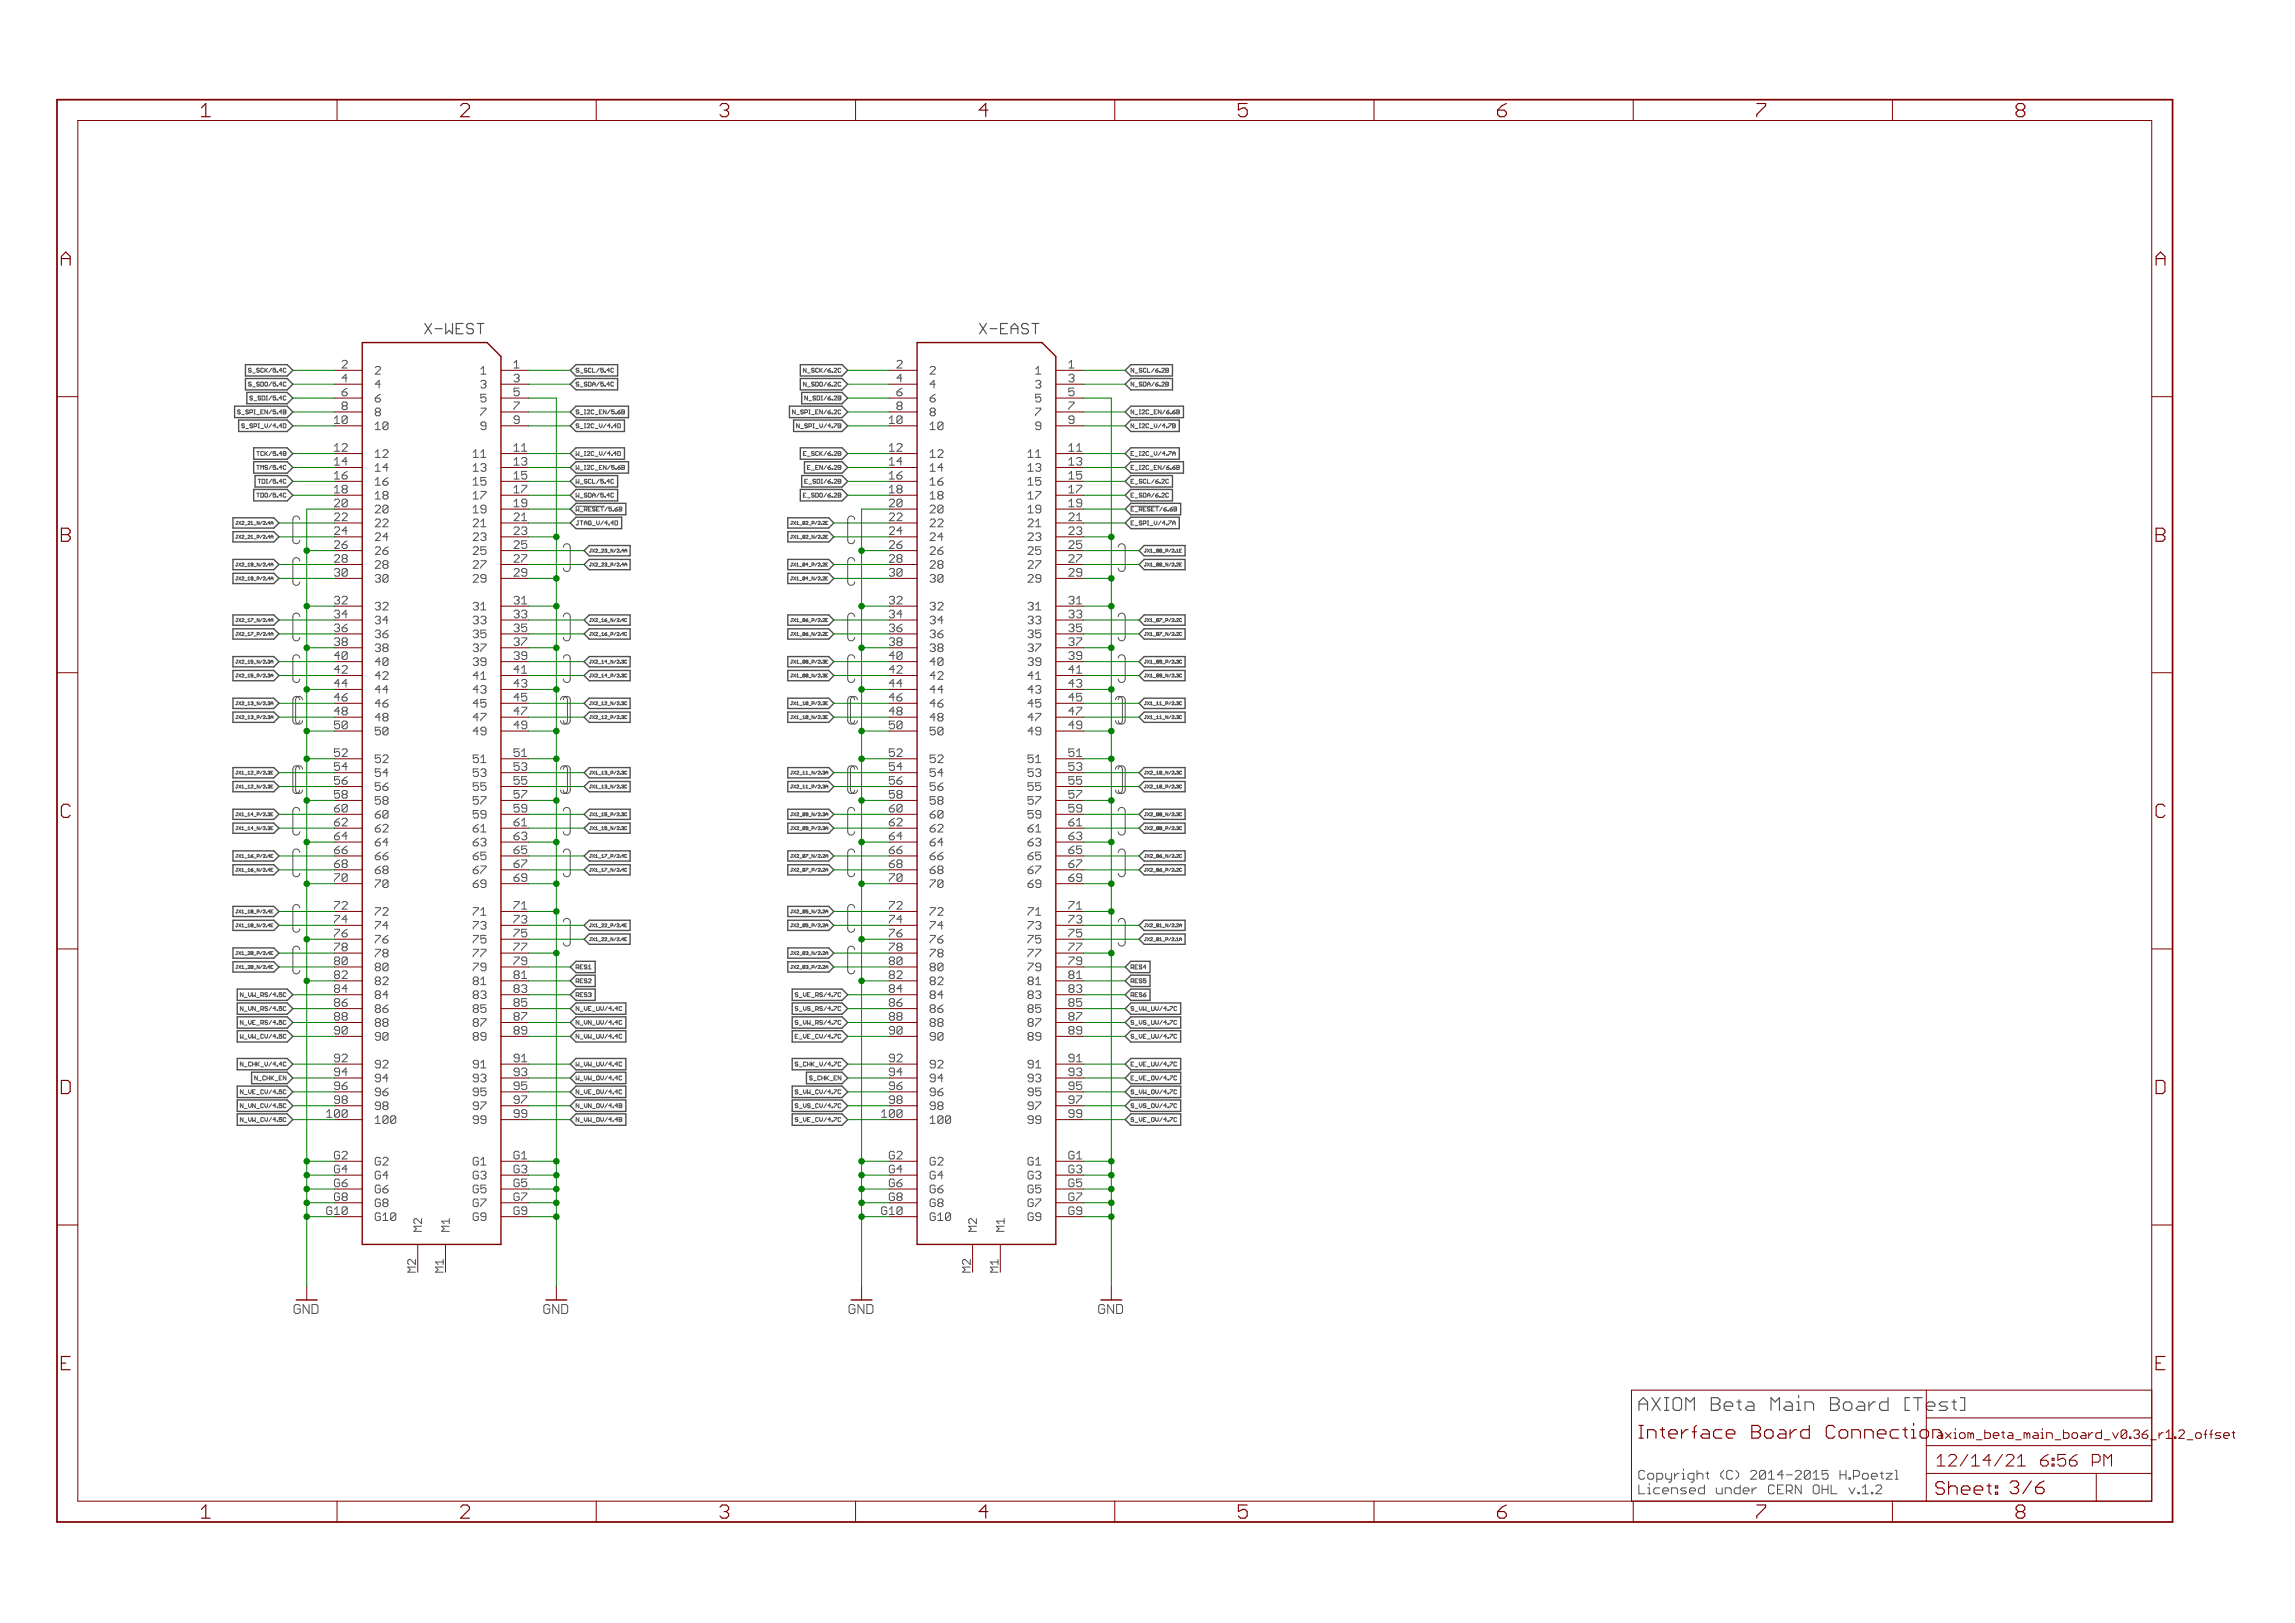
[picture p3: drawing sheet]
<svg xmlns="http://www.w3.org/2000/svg" width="420mm" height="297mm" viewBox="0 0 420 297" stroke-linecap="round" stroke-linejoin="round" font-family="sans-serif">
<defs><g id="words">
<g font-size="3.7" fill="#800000">
<text x="36.2" y="21.4">1</text>
<text x="83.7" y="21.4">2</text>
<text x="131.1" y="21.4">3</text>
<text x="178.6" y="21.4">4</text>
<text x="226" y="21.4">5</text>
<text x="273.5" y="21.4">6</text>
<text x="321" y="21.4">7</text>
<text x="368.4" y="21.4">8</text>
<text x="10.6" y="48.6">A</text>
<text x="394.1" y="48.6">A</text>
<text x="10.6" y="99.2">B</text>
<text x="394.1" y="99.2">B</text>
<text x="10.6" y="149.7">C</text>
<text x="394.1" y="149.7">C</text>
<text x="10.6" y="200.2">D</text>
<text x="394.1" y="200.2">D</text>
<text x="10.6" y="250.8">E</text>
<text x="394.1" y="250.8">E</text>
<text x="36.2" y="277.9">1</text>
<text x="83.7" y="277.9">2</text>
<text x="131.1" y="277.9">3</text>
<text x="178.6" y="277.9">4</text>
<text x="226" y="277.9">5</text>
<text x="273.5" y="277.9">6</text>
<text x="321" y="277.9">7</text>
<text x="368.4" y="277.9">8</text>
</g>
<text font-size="3.6" fill="#505050" x="299.3" y="258.2">AXIOM Beta Main Board [Te</text>
<g font-size="3.6" fill="#800000">
<text x="299.3" y="263.3">Interface Board Connectio</text>
<text x="353.3" y="258.2">st]</text>
<text x="353.3" y="263.3">n</text>
<text x="353.6" y="273.6">Sheet: 3/6</text>
</g>
<g font-size="3.2" fill="#800000">
<text x="353.9" y="268.4">12/14/21</text>
<text x="371.4" y="268.4">6:56 PM</text>
</g>
<g font-size="2.9" fill="#505050">
<text x="77.8" y="61.2">X-WEST</text>
<text x="179.4" y="61.2">X-EAST</text>
</g>
<g font-size="2.5" fill="#800000">
<text x="53.5" y="240.5">GND</text>
<text x="99.2" y="240.5">GND</text>
<text x="155.1" y="240.5">GND</text>
<text x="200.8" y="240.5">GND</text>
</g>
<g font-size="2.5" fill="#505050">
<text x="299.3" y="270.8">Copyright (C) 2014-2015 H.Poetzl</text>
<text x="299.3" y="273.5">Licensed under CERN OHL v.1.2</text>
</g>
<g font-size="2.3" fill="#800000">
<text x="353.9" y="263.3">axiom_beta_main_board_v0.36_r1.</text>
<text x="397.9" y="263.3">2_offset</text>
</g>
<g font-size="2.1" fill="#505050">
<text x="62" y="67.4">2</text>
<text x="62" y="70">4</text>
<text x="68" y="68.5">2</text>
<text x="68" y="71.1">4</text>
<text x="87.4" y="68.5">1</text>
<text x="87.4" y="71.1">3</text>
<text x="93.4" y="67.4">1</text>
<text x="93.4" y="70">3</text>
<text x="163.6" y="67.4">2</text>
<text x="163.6" y="70">4</text>
<text x="169.6" y="68.5">2</text>
<text x="169.6" y="71.1">4</text>
<text x="189" y="68.5">1</text>
<text x="189" y="71.1">3</text>
<text x="195" y="67.4">1</text>
<text x="195" y="70">3</text>
<text x="60.7" y="77.6">10</text>
<text x="62" y="72.5">6</text>
<text x="62" y="75">8</text>
<text x="68" y="73.6">6</text>
<text x="68" y="76.2">8</text>
<text x="87.4" y="73.6">5</text>
<text x="87.4" y="76.2">7</text>
<text x="93.4" y="72.5">5</text>
<text x="93.4" y="75">7</text>
<text x="93.4" y="77.6">9</text>
<text x="162.3" y="77.6">10</text>
<text x="163.6" y="72.5">6</text>
<text x="163.6" y="75">8</text>
<text x="169.6" y="73.6">6</text>
<text x="169.6" y="76.2">8</text>
<text x="189" y="73.6">5</text>
<text x="189" y="76.2">7</text>
<text x="195" y="72.5">5</text>
<text x="195" y="75">7</text>
<text x="195" y="77.6">9</text>
<text x="60.7" y="82.7">12</text>
<text x="68" y="78.7">10</text>
<text x="68" y="83.8">12</text>
<text x="86.1" y="83.8">11</text>
<text x="87.4" y="78.7">9</text>
<text x="93.4" y="82.7">11</text>
<text x="162.3" y="82.7">12</text>
<text x="169.6" y="78.7">10</text>
<text x="169.6" y="83.8">12</text>
<text x="187.7" y="83.8">11</text>
<text x="189" y="78.7">9</text>
<text x="195" y="82.7">11</text>
<text x="60.7" y="85.2">14</text>
<text x="60.7" y="87.7">16</text>
<text x="68" y="86.3">14</text>
<text x="68" y="88.8">16</text>
<text x="86.1" y="86.3">13</text>
<text x="86.1" y="88.8">15</text>
<text x="93.4" y="85.2">13</text>
<text x="93.4" y="87.7">15</text>
<text x="162.3" y="85.2">14</text>
<text x="162.3" y="87.7">16</text>
<text x="169.6" y="86.3">14</text>
<text x="169.6" y="88.8">16</text>
<text x="187.7" y="86.3">13</text>
<text x="187.7" y="88.8">15</text>
<text x="195" y="85.2">13</text>
<text x="195" y="87.7">15</text>
<text x="60.7" y="90.3">18</text>
<text x="60.7" y="92.8">20</text>
<text x="60.7" y="95.4">22</text>
<text x="68" y="91.4">18</text>
<text x="68" y="93.9">20</text>
<text x="86.1" y="91.4">17</text>
<text x="86.1" y="93.9">19</text>
<text x="93.4" y="90.3">17</text>
<text x="93.4" y="92.8">19</text>
<text x="93.4" y="95.4">21</text>
<text x="162.3" y="90.3">18</text>
<text x="162.3" y="92.8">20</text>
<text x="162.3" y="95.4">22</text>
<text x="169.6" y="91.4">18</text>
<text x="169.6" y="93.9">20</text>
<text x="187.7" y="91.4">17</text>
<text x="187.7" y="93.9">19</text>
<text x="195" y="90.3">17</text>
<text x="195" y="92.8">19</text>
<text x="195" y="95.4">21</text>
<text x="60.7" y="97.9">24</text>
<text x="60.7" y="100.4">26</text>
<text x="68" y="96.5">22</text>
<text x="68" y="99">24</text>
<text x="68" y="101.5">26</text>
<text x="86.1" y="96.5">21</text>
<text x="86.1" y="99">23</text>
<text x="86.1" y="101.5">25</text>
<text x="93.4" y="97.9">23</text>
<text x="93.4" y="100.4">25</text>
<text x="162.3" y="97.9">24</text>
<text x="162.3" y="100.4">26</text>
<text x="169.6" y="96.5">22</text>
<text x="169.6" y="99">24</text>
<text x="169.6" y="101.5">26</text>
<text x="187.7" y="96.5">21</text>
<text x="187.7" y="99">23</text>
<text x="187.7" y="101.5">25</text>
<text x="195" y="97.9">23</text>
<text x="195" y="100.4">25</text>
<text x="60.7" y="103">28</text>
<text x="60.7" y="105.5">30</text>
<text x="68" y="104.1">28</text>
<text x="68" y="106.6">30</text>
<text x="86.1" y="104.1">27</text>
<text x="86.1" y="106.6">29</text>
<text x="93.4" y="103">27</text>
<text x="93.4" y="105.5">29</text>
<text x="162.3" y="103">28</text>
<text x="162.3" y="105.5">30</text>
<text x="169.6" y="104.1">28</text>
<text x="169.6" y="106.6">30</text>
<text x="187.7" y="104.1">27</text>
<text x="187.7" y="106.6">29</text>
<text x="195" y="103">27</text>
<text x="195" y="105.5">29</text>
<text x="60.7" y="110.6">32</text>
<text x="60.7" y="113.1">34</text>
<text x="68" y="111.7">32</text>
<text x="86.1" y="111.7">31</text>
<text x="93.4" y="110.6">31</text>
<text x="93.4" y="113.1">33</text>
<text x="162.3" y="110.6">32</text>
<text x="162.3" y="113.1">34</text>
<text x="169.6" y="111.7">32</text>
<text x="187.7" y="111.7">31</text>
<text x="195" y="110.6">31</text>
<text x="195" y="113.1">33</text>
<text x="60.7" y="115.7">36</text>
<text x="60.7" y="118.2">38</text>
<text x="68" y="114.2">34</text>
<text x="68" y="116.8">36</text>
<text x="68" y="119.3">38</text>
<text x="86.1" y="114.2">33</text>
<text x="86.1" y="116.8">35</text>
<text x="86.1" y="119.3">37</text>
<text x="93.4" y="115.7">35</text>
<text x="93.4" y="118.2">37</text>
<text x="162.3" y="115.7">36</text>
<text x="162.3" y="118.2">38</text>
<text x="169.6" y="114.2">34</text>
<text x="169.6" y="116.8">36</text>
<text x="169.6" y="119.3">38</text>
<text x="187.7" y="114.2">33</text>
<text x="187.7" y="116.8">35</text>
<text x="187.7" y="119.3">37</text>
<text x="195" y="115.7">35</text>
<text x="195" y="118.2">37</text>
<text x="60.7" y="120.7">40</text>
<text x="60.7" y="123.3">42</text>
<text x="60.7" y="125.8">44</text>
<text x="68" y="121.9">40</text>
<text x="68" y="124.4">42</text>
<text x="86.1" y="121.9">39</text>
<text x="86.1" y="124.4">41</text>
<text x="93.4" y="120.7">39</text>
<text x="93.4" y="123.3">41</text>
<text x="93.4" y="125.8">43</text>
<text x="162.3" y="120.7">40</text>
<text x="162.3" y="123.3">42</text>
<text x="162.3" y="125.8">44</text>
<text x="169.6" y="121.9">40</text>
<text x="169.6" y="124.4">42</text>
<text x="187.7" y="121.9">39</text>
<text x="187.7" y="124.4">41</text>
<text x="195" y="120.7">39</text>
<text x="195" y="123.3">41</text>
<text x="195" y="125.8">43</text>
<text x="60.7" y="128.4">46</text>
<text x="60.7" y="130.9">48</text>
<text x="68" y="126.9">44</text>
<text x="68" y="129.5">46</text>
<text x="86.1" y="126.9">43</text>
<text x="86.1" y="129.5">45</text>
<text x="93.4" y="128.4">45</text>
<text x="93.4" y="130.9">47</text>
<text x="162.3" y="128.4">46</text>
<text x="162.3" y="130.9">48</text>
<text x="169.6" y="126.9">44</text>
<text x="169.6" y="129.5">46</text>
<text x="187.7" y="126.9">43</text>
<text x="187.7" y="129.5">45</text>
<text x="195" y="128.4">45</text>
<text x="195" y="130.9">47</text>
<text x="60.7" y="133.4">50</text>
<text x="68" y="132">48</text>
<text x="68" y="134.6">50</text>
<text x="86.1" y="132">47</text>
<text x="86.1" y="134.6">49</text>
<text x="93.4" y="133.4">49</text>
<text x="162.3" y="133.4">50</text>
<text x="169.6" y="132">48</text>
<text x="169.6" y="134.6">50</text>
<text x="187.7" y="132">47</text>
<text x="187.7" y="134.6">49</text>
<text x="195" y="133.4">49</text>
<text x="60.7" y="138.5">52</text>
<text x="60.7" y="141.1">54</text>
<text x="60.7" y="143.6">56</text>
<text x="68" y="139.6">52</text>
<text x="68" y="142.2">54</text>
<text x="86.1" y="139.6">51</text>
<text x="86.1" y="142.2">53</text>
<text x="93.4" y="138.5">51</text>
<text x="93.4" y="141.1">53</text>
<text x="93.4" y="143.6">55</text>
<text x="162.3" y="138.5">52</text>
<text x="162.3" y="141.1">54</text>
<text x="162.3" y="143.6">56</text>
<text x="169.6" y="139.6">52</text>
<text x="169.6" y="142.2">54</text>
<text x="187.7" y="139.6">51</text>
<text x="187.7" y="142.2">53</text>
<text x="195" y="138.5">51</text>
<text x="195" y="141.1">53</text>
<text x="195" y="143.6">55</text>
<text x="60.7" y="146.1">58</text>
<text x="60.7" y="148.7">60</text>
<text x="68" y="144.7">56</text>
<text x="68" y="147.3">58</text>
<text x="68" y="149.8">60</text>
<text x="86.1" y="144.7">55</text>
<text x="86.1" y="147.3">57</text>
<text x="86.1" y="149.8">59</text>
<text x="93.4" y="146.1">57</text>
<text x="93.4" y="148.7">59</text>
<text x="162.3" y="146.1">58</text>
<text x="162.3" y="148.7">60</text>
<text x="169.6" y="144.7">56</text>
<text x="169.6" y="147.3">58</text>
<text x="169.6" y="149.8">60</text>
<text x="187.7" y="144.7">55</text>
<text x="187.7" y="147.3">57</text>
<text x="187.7" y="149.8">59</text>
<text x="195" y="146.1">57</text>
<text x="195" y="148.7">59</text>
<text x="60.7" y="151.2">62</text>
<text x="60.7" y="153.8">64</text>
<text x="68" y="152.3">62</text>
<text x="68" y="154.9">64</text>
<text x="86.1" y="152.3">61</text>
<text x="86.1" y="154.9">63</text>
<text x="93.4" y="151.2">61</text>
<text x="93.4" y="153.8">63</text>
<text x="162.3" y="151.2">62</text>
<text x="162.3" y="153.8">64</text>
<text x="169.6" y="152.3">62</text>
<text x="169.6" y="154.9">64</text>
<text x="187.7" y="152.3">61</text>
<text x="187.7" y="154.9">63</text>
<text x="195" y="151.2">61</text>
<text x="195" y="153.8">63</text>
<text x="60.7" y="156.3">66</text>
<text x="60.7" y="158.8">68</text>
<text x="60.7" y="161.4">70</text>
<text x="68" y="157.4">66</text>
<text x="68" y="160">68</text>
<text x="86.1" y="157.4">65</text>
<text x="86.1" y="160">67</text>
<text x="93.4" y="156.3">65</text>
<text x="93.4" y="158.8">67</text>
<text x="93.4" y="161.4">69</text>
<text x="162.3" y="156.3">66</text>
<text x="162.3" y="158.8">68</text>
<text x="162.3" y="161.4">70</text>
<text x="169.6" y="157.4">66</text>
<text x="169.6" y="160">68</text>
<text x="187.7" y="157.4">65</text>
<text x="187.7" y="160">67</text>
<text x="195" y="156.3">65</text>
<text x="195" y="158.8">67</text>
<text x="195" y="161.4">69</text>
<text x="60.7" y="166.5">72</text>
<text x="68" y="162.5">70</text>
<text x="68" y="167.6">72</text>
<text x="86.1" y="162.5">69</text>
<text x="86.1" y="167.6">71</text>
<text x="93.4" y="166.5">71</text>
<text x="162.3" y="166.5">72</text>
<text x="169.6" y="162.5">70</text>
<text x="169.6" y="167.6">72</text>
<text x="187.7" y="162.5">69</text>
<text x="187.7" y="167.6">71</text>
<text x="195" y="166.5">71</text>
<text x="60.7" y="169">74</text>
<text x="60.7" y="171.5">76</text>
<text x="68" y="170.1">74</text>
<text x="68" y="172.7">76</text>
<text x="86.1" y="170.1">73</text>
<text x="86.1" y="172.7">75</text>
<text x="93.4" y="169">73</text>
<text x="93.4" y="171.5">75</text>
<text x="162.3" y="169">74</text>
<text x="162.3" y="171.5">76</text>
<text x="169.6" y="170.1">74</text>
<text x="169.6" y="172.7">76</text>
<text x="187.7" y="170.1">73</text>
<text x="187.7" y="172.7">75</text>
<text x="195" y="169">73</text>
<text x="195" y="171.5">75</text>
<text x="60.7" y="174.1">78</text>
<text x="60.7" y="176.6">80</text>
<text x="60.7" y="179.2">82</text>
<text x="68" y="175.2">78</text>
<text x="68" y="177.7">80</text>
<text x="86.1" y="175.2">77</text>
<text x="86.1" y="177.7">79</text>
<text x="93.4" y="174.1">77</text>
<text x="93.4" y="176.6">79</text>
<text x="93.4" y="179.2">81</text>
<text x="162.3" y="174.1">78</text>
<text x="162.3" y="176.6">80</text>
<text x="162.3" y="179.2">82</text>
<text x="169.6" y="175.2">78</text>
<text x="169.6" y="177.7">80</text>
<text x="187.7" y="175.2">77</text>
<text x="187.7" y="177.7">79</text>
<text x="195" y="174.1">77</text>
<text x="195" y="176.6">79</text>
<text x="195" y="179.2">81</text>
<text x="60.7" y="181.7">84</text>
<text x="60.7" y="184.2">86</text>
<text x="68" y="180.3">82</text>
<text x="68" y="182.8">84</text>
<text x="68" y="185.4">86</text>
<text x="86.1" y="180.3">81</text>
<text x="86.1" y="182.8">83</text>
<text x="86.1" y="185.4">85</text>
<text x="93.4" y="181.7">83</text>
<text x="93.4" y="184.2">85</text>
<text x="162.3" y="181.7">84</text>
<text x="162.3" y="184.2">86</text>
<text x="169.6" y="180.3">82</text>
<text x="169.6" y="182.8">84</text>
<text x="169.6" y="185.4">86</text>
<text x="187.7" y="180.3">81</text>
<text x="187.7" y="182.8">83</text>
<text x="187.7" y="185.4">85</text>
<text x="195" y="181.7">83</text>
<text x="195" y="184.2">85</text>
<text x="60.7" y="186.8">88</text>
<text x="60.7" y="189.3">90</text>
<text x="68" y="187.9">88</text>
<text x="68" y="190.4">90</text>
<text x="86.1" y="187.9">87</text>
<text x="86.1" y="190.4">89</text>
<text x="93.4" y="186.8">87</text>
<text x="93.4" y="189.3">89</text>
<text x="162.3" y="186.8">88</text>
<text x="162.3" y="189.3">90</text>
<text x="169.6" y="187.9">88</text>
<text x="169.6" y="190.4">90</text>
<text x="187.7" y="187.9">87</text>
<text x="187.7" y="190.4">89</text>
<text x="195" y="186.8">87</text>
<text x="195" y="189.3">89</text>
<text x="60.7" y="194.4">92</text>
<text x="60.7" y="196.9">94</text>
<text x="68" y="195.5">92</text>
<text x="86.1" y="195.5">91</text>
<text x="93.4" y="194.4">91</text>
<text x="93.4" y="196.9">93</text>
<text x="162.3" y="194.4">92</text>
<text x="162.3" y="196.9">94</text>
<text x="169.6" y="195.5">92</text>
<text x="187.7" y="195.5">91</text>
<text x="195" y="194.4">91</text>
<text x="195" y="196.9">93</text>
<text x="60.7" y="199.5">96</text>
<text x="60.7" y="202">98</text>
<text x="68" y="198">94</text>
<text x="68" y="200.6">96</text>
<text x="68" y="203.1">98</text>
<text x="86.1" y="198">93</text>
<text x="86.1" y="200.6">95</text>
<text x="86.1" y="203.1">97</text>
<text x="93.4" y="199.5">95</text>
<text x="93.4" y="202">97</text>
<text x="162.3" y="199.5">96</text>
<text x="162.3" y="202">98</text>
<text x="169.6" y="198">94</text>
<text x="169.6" y="200.6">96</text>
<text x="169.6" y="203.1">98</text>
<text x="187.7" y="198">93</text>
<text x="187.7" y="200.6">95</text>
<text x="187.7" y="203.1">97</text>
<text x="195" y="199.5">95</text>
<text x="195" y="202">97</text>
<text x="59.4" y="204.6">100</text>
<text x="68" y="205.7">100</text>
<text x="86.1" y="205.7">99</text>
<text x="93.4" y="204.6">99</text>
<text x="161" y="204.6">100</text>
<text x="169.6" y="205.7">100</text>
<text x="187.7" y="205.7">99</text>
<text x="195" y="204.6">99</text>
<text x="60.7" y="212.2">G2</text>
<text x="60.7" y="214.7">G4</text>
<text x="68" y="213.3">G2</text>
<text x="68" y="215.8">G4</text>
<text x="86.1" y="213.3">G1</text>
<text x="86.1" y="215.8">G3</text>
<text x="93.4" y="212.2">G1</text>
<text x="93.4" y="214.7">G3</text>
<text x="162.3" y="212.2">G2</text>
<text x="162.3" y="214.7">G4</text>
<text x="169.6" y="213.3">G2</text>
<text x="169.6" y="215.8">G4</text>
<text x="187.7" y="213.3">G1</text>
<text x="187.7" y="215.8">G3</text>
<text x="195" y="212.2">G1</text>
<text x="195" y="214.7">G3</text>
<text x="60.7" y="217.2">G6</text>
<text x="60.7" y="219.8">G8</text>
<text x="68" y="218.4">G6</text>
<text x="68" y="220.9">G8</text>
<text x="86.1" y="218.4">G5</text>
<text x="86.1" y="220.9">G7</text>
<text x="93.4" y="217.2">G5</text>
<text x="93.4" y="219.8">G7</text>
<text x="162.3" y="217.2">G6</text>
<text x="162.3" y="219.8">G8</text>
<text x="169.6" y="218.4">G6</text>
<text x="169.6" y="220.9">G8</text>
<text x="187.7" y="218.4">G5</text>
<text x="187.7" y="220.9">G7</text>
<text x="195" y="217.2">G5</text>
<text x="195" y="219.8">G7</text>
<text x="59.4" y="222.3">G10</text>
<text x="68" y="223.4">G10</text>
<text x="76.6" y="225.4" transform="rotate(-90 76.6 225.4)">M2</text>
<text x="81.6" y="225.4" transform="rotate(-90 81.6 225.4)">M1</text>
<text x="86.1" y="223.4">G9</text>
<text x="93.4" y="222.3">G9</text>
<text x="161" y="222.3">G10</text>
<text x="169.6" y="223.4">G10</text>
<text x="178.1" y="225.4" transform="rotate(-90 178.1 225.4)">M2</text>
<text x="183.2" y="225.4" transform="rotate(-90 183.2 225.4)">M1</text>
<text x="187.7" y="223.4">G9</text>
<text x="195" y="222.3">G9</text>
<text x="75.4" y="232.7" transform="rotate(-90 75.4 232.7)">M2</text>
<text x="80.5" y="232.7" transform="rotate(-90 80.5 232.7)">M1</text>
<text x="177" y="232.7" transform="rotate(-90 177 232.7)">M2</text>
<text x="182.1" y="232.7" transform="rotate(-90 182.1 232.7)">M1</text>
</g>
<g font-size="1.1" fill="#505050">
<text x="44.9" y="70.7">S_SDO/5.4C</text>
<text x="44.9" y="68.2">S_SCK/5.4C</text>
<text x="104.8" y="68.2">S_SCL/5.4C</text>
<text x="104.8" y="70.7">S_SDA/5.4C</text>
<text x="146.5" y="70.7">N_SDO/6.2C</text>
<text x="146.5" y="68.2">N_SCK/6.2C</text>
<text x="206.4" y="68.2">N_SCL/6.2B</text>
<text x="206.4" y="70.7">N_SDA/6.2B</text>
<text x="42.8" y="75.8">S_SPI_EN/5.4B</text>
<text x="44.9" y="73.3">S_SDI/5.4C</text>
<text x="104.8" y="75.8">S_I2C_EN/5.6B</text>
<text x="144.4" y="75.8">N_SPI_EN/6.2C</text>
<text x="146.5" y="73.3">N_SDI/6.2B</text>
<text x="206.4" y="75.8">N_I2C_EN/6.6B</text>
<text x="43.5" y="78.3">S_SPI_V/4.4D</text>
<text x="46.3" y="83.4">TCK/5.4B</text>
<text x="104.8" y="78.3">S_I2C_V/4.4D</text>
<text x="104.8" y="83.4">W_I2C_V/4.4D</text>
<text x="145.1" y="78.3">N_SPI_V/4.7B</text>
<text x="146.5" y="83.4">E_SCK/6.2B</text>
<text x="206.4" y="78.3">N_I2C_V/4.7B</text>
<text x="206.4" y="83.4">E_I2C_V/4.7A</text>
<text x="46.3" y="86">TMS/5.4C</text>
<text x="47" y="88.5">DI/5.4C</text>
<text x="104.8" y="88.5">W_SCL/5.4C</text>
<text x="104.8" y="86">W_I2C_EN/5.6B</text>
<text x="146.5" y="88.5">E_SDI/6.2B</text>
<text x="147.2" y="86">E_EN/6.2B</text>
<text x="206.4" y="88.5">E_SCL/6.2C</text>
<text x="206.4" y="86">E_I2C_EN/6.6B</text>
<text x="46.3" y="91">TDO/5.4C</text>
<text x="104.8" y="91">W_SDA/5.4C</text>
<text x="104.8" y="93.6">W_RESET/5.6B</text>
<text x="146.5" y="91">E_SDO/6.2B</text>
<text x="206.4" y="91">E_SDA/6.2C</text>
<text x="206.4" y="93.6">E_RESET/6.6B</text>
<text x="104.8" y="96.1">JTAG_V/4.4D</text>
<text x="206.4" y="96.1">E_SPI_V/4.7A</text>
<text x="104.8" y="177.4">RES1</text>
<text x="104.8" y="179.9">RES2</text>
<text x="206.4" y="177.4">RES4</text>
<text x="206.4" y="179.9">RES5</text>
<text x="43.5" y="182.4">N_VW_RS/4.5C</text>
<text x="43.5" y="185">N_VN_RS/4.5C</text>
<text x="104.8" y="185">N_VE_UV/4.4C</text>
<text x="104.8" y="182.5">RES3</text>
<text x="145.1" y="182.4">S_VE_RS/4.7C</text>
<text x="145.1" y="185">S_VS_RS/4.7C</text>
<text x="206.4" y="185">S_VW_UV/4.7C</text>
<text x="206.4" y="182.5">RES6</text>
<text x="43.5" y="190.1">W_VW_CV/4.5C</text>
<text x="43.5" y="187.5">N_VE_RS/4.5C</text>
<text x="104.8" y="190.1">N_VW_UV/4.4C</text>
<text x="104.8" y="187.5">N_VN_UV/4.4C</text>
<text x="145.1" y="190.1">E_VE_CV/4.7C</text>
<text x="145.1" y="187.5">S_VW_RS/4.7C</text>
<text x="206.4" y="190.1">S_VE_UV/4.7C</text>
<text x="206.4" y="187.5">S_VS_UV/4.7C</text>
<text x="43.5" y="195.2">N_CHK_V/4.4C</text>
<text x="46.3" y="197.7">N_CHK_EN</text>
<text x="104.8" y="195.1">W_VW_UV/4.4C</text>
<text x="104.8" y="197.7">W_VW_OV/4.4C</text>
<text x="145.1" y="195.2">S_CHK_V/4.7C</text>
<text x="147.9" y="197.7">S_CHK_EN</text>
<text x="206.4" y="195.1">E_VE_UV/4.7C</text>
<text x="206.4" y="197.7">E_VE_OV/4.7C</text>
<text x="43.5" y="202.8">N_VN_CV/4.5C</text>
<text x="43.5" y="200.2">N_VE_CV/4.5C</text>
<text x="104.8" y="202.8">N_VN_OV/4.4B</text>
<text x="104.8" y="200.2">N_VE_OV/4.4C</text>
<text x="145.1" y="202.8">S_VS_CV/4.7C</text>
<text x="145.1" y="200.2">S_VW_CV/4.7C</text>
<text x="206.4" y="202.8">S_VS_OV/4.7C</text>
<text x="206.4" y="200.2">S_VW_OV/4.7C</text>
<text x="43.5" y="205.3">N_VW_CV/4.5C</text>
<text x="104.8" y="205.3">N_VW_OV/4.4B</text>
<text x="145.1" y="205.3">S_VE_CV/4.7C</text>
<text x="206.4" y="205.3">S_VE_OV/4.7C</text>
</g>
<g font-size=".8" fill="#505050">
<text x="42.9" y="96">JX2_21_N/2.4A</text>
<text x="42.9" y="98.5">JX2_21_P/2.4A</text>
<text x="107.2" y="101.1">JX2_23_N/2.4A</text>
<text x="144.4" y="96">JX1_02_P/2.2E</text>
<text x="144.4" y="98.5">JX1_02_N/2.2E</text>
<text x="208.8" y="101.1">JX1_00_P/2.1E</text>
<text x="42.9" y="106.2">JX2_19_P/2.4A</text>
<text x="42.9" y="103.6">JX2_19_N/2.4A</text>
<text x="107.2" y="103.6">JX2_23_P/2.4A</text>
<text x="144.4" y="106.2">JX1_04_N/2.2E</text>
<text x="144.4" y="103.6">JX1_04_P/2.2E</text>
<text x="208.8" y="103.6">JX1_00_N/2.2E</text>
<text x="42.9" y="113.8">JX2_17_N/2.4A</text>
<text x="107.2" y="113.8">JX2_16_N/2.4C</text>
<text x="144.4" y="113.8">JX1_06_P/2.2E</text>
<text x="208.8" y="113.8">JX1_07_P/2.2C</text>
<text x="42.9" y="116.3">JX2_17_P/2.4A</text>
<text x="107.2" y="116.3">JX2_16_P/2.4C</text>
<text x="144.4" y="116.3">JX1_06_N/2.2E</text>
<text x="208.8" y="116.3">JX1_07_N/2.2C</text>
<text x="42.9" y="123.9">JX2_15_P/2.3A</text>
<text x="42.9" y="121.4">JX2_15_N/2.3A</text>
<text x="107.2" y="121.4">JX2_14_N/2.3C</text>
<text x="107.2" y="123.9">JX2_14_P/2.3C</text>
<text x="144.4" y="123.9">JX1_08_N/2.3E</text>
<text x="144.4" y="121.4">JX1_08_P/2.3E</text>
<text x="208.8" y="121.4">JX1_09_P/2.3C</text>
<text x="208.8" y="123.9">JX1_09_N/2.3C</text>
<text x="42.9" y="131.6">JX2_13_P/2.3A</text>
<text x="42.9" y="129">JX2_13_N/2.3A</text>
<text x="107.2" y="129">JX2_12_N/2.3C</text>
<text x="107.2" y="131.6">JX2_12_P/2.3C</text>
<text x="144.4" y="129">JX1_10_P/2.3E</text>
<text x="144.4" y="131.6">JX1_10_N/2.3E</text>
<text x="208.8" y="129">JX1_11_P/2.3C</text>
<text x="208.8" y="131.6">JX1_11_N/2.3C</text>
<text x="42.9" y="141.7">JX1_12_P/2.3E</text>
<text x="107.2" y="141.7">JX1_13_P/2.3C</text>
<text x="144.4" y="141.7">JX2_11_N/2.3A</text>
<text x="208.8" y="141.7">JX2_10_N/2.3C</text>
<text x="42.9" y="149.3">JX1_14_P/2.3E</text>
<text x="42.9" y="144.3">JX1_12_N/2.3E</text>
<text x="107.2" y="149.3">JX1_15_P/2.3C</text>
<text x="107.2" y="144.3">JX1_13_N/2.3C</text>
<text x="144.4" y="149.3">JX2_09_N/2.3A</text>
<text x="144.4" y="144.3">JX2_11_P/2.3A</text>
<text x="208.8" y="144.3">JX2_10_P/2.3C</text>
<text x="208.8" y="149.3">JX2_08_N/2.3C</text>
<text x="42.9" y="151.9">JX1_14_N/2.3E</text>
<text x="107.2" y="151.9">JX1_15_N/2.3C</text>
<text x="144.4" y="151.9">JX2_09_P/2.3A</text>
<text x="208.8" y="151.9">JX2_08_P/2.3C</text>
<text x="42.9" y="159.5">JX1_16_N/2.4E</text>
<text x="42.9" y="157">JX1_16_P/2.4E</text>
<text x="107.2" y="157">JX1_17_P/2.4C</text>
<text x="107.2" y="159.5">JX1_17_N/2.4C</text>
<text x="144.4" y="159.5">JX2_07_P/2.2A</text>
<text x="144.4" y="157">JX2_07_N/2.2A</text>
<text x="208.8" y="157">JX2_06_N/2.2C</text>
<text x="208.8" y="159.5">JX2_06_P/2.2C</text>
<text x="42.9" y="167.1">JX1_18_P/2.4E</text>
<text x="144.4" y="167.1">JX2_05_N/2.2A</text>
<text x="42.9" y="169.7">JX1_18_N/2.4E</text>
<text x="107.2" y="172.2">JX1_22_N/2.4E</text>
<text x="107.2" y="169.7">JX1_22_P/2.4E</text>
<text x="144.4" y="169.7">JX2_05_P/2.2A</text>
<text x="208.8" y="172.2">JX2_01_P/2.1A</text>
<text x="208.8" y="169.7">JX2_01_N/2.2A</text>
<text x="42.9" y="177.3">JX1_20_N/2.4E</text>
<text x="42.9" y="174.7">JX1_20_P/2.4E</text>
<text x="144.4" y="177.3">JX2_03_P/2.2A</text>
<text x="144.4" y="174.7">JX2_03_N/2.2A</text>
</g>
</g></defs>
<g fill="none" stroke="#505050" stroke-width=".18">
<path d="M51.9 77.6l.4 .1v.5l-.4 .1M52 67.4l.3 .1M52 69.9l.3 .2M52 72.5l.3 .1M52.2 75l.1 .1-.1 .3 .1 .2-.1 .2M52.3 68l-.3 .1M52.3 70.5l-.3 .2M52.3 73.1l-.3 .1M112 67.4l.3 .1M112 69.9l.3 .2M112.3 68l-.3 .1M112.3 70.5l-.3 .2"/>
<path d="M113.5 77.6l.1 .1v.5l-.1 .1M113.8 75h.4l.1 .1-.1 .3M113.8 75.4h.4M114.2 75.4l.1 .1-.1 .3h-.4M153.6 67.4l.3 .1M153.6 69.9l.3 .2M153.6 75l.3 .1M153.8 72.5l.1 .1-.1 .3 .1 .2-.1 .1M153.8 77.6l.1 .1-.1 .2 .1 .3-.1 .1M153.9 68l-.3 .1M153.9 70.5l-.3 .2M153.9 75.6l-.3 .2"/>
<path d="M213.4 67.4h.4l.1 .1-.1 .3M213.4 69.9h.4l.1 .2-.1 .2M213.4 67.8h.4M213.4 70.3h.4M213.8 67.8l.1 .1-.1 .2h-.4M213.8 70.3l.1 .1-.1 .3h-.4M215.1 77.6l.1 .1-.1 .6M215.4 75l.5 .1-.1 .3M215.4 75.4h.4M215.8 75.4l.1 .2-.5 .2M49.6 95.7h.4M49.6 98.2h.4"/>
<path d="M49.6 95.6l.2-.2 .2 .2v.4M49.6 98.1l.2-.1 .2 .1v.4M52 90.3l.3 .1M52 87.7l.3 .1M52 85.2l.3 .1M52.2 82.6l.1 .2-.1 .2 .1 .2-.1 .2M52.3 90.9l-.3 .1M52.3 88.3l-.3 .2M52.3 85.8l-.3 .1M54.9 95.1a.63 .63 0 0 0-.6-.7 .63 .63 0 0 0-.7 .7v3.8a.63 .63 0 0 0 .7 .6 .63 .63 0 0 0 .6-.6M105.5 92.6h5.2M112 90.3l.3 .1"/>
<path d="M112 87.7l.3 .1M112.3 90.9l-.3 .1M112.3 88.3l-.3 .2M112.6 95.3h.4l.1 .2v.4l-.1 .2h-.4M113.3 92.8l.5 .1-.1 .3M113.3 93.2h.4M113.5 82.6l.1 .2v.4l-.1 .2M113.7 93.2l.1 .2-.5 .1M113.8 85.2h.4l.1 .1-.1 .3M113.8 85.6h.4M114.2 85.6l.1 .1-.1 .2h-.4M151.2 95.4h.4"/>
<path d="M151.2 96h.4M151.2 95.7h.2M151.2 98h.4M151.2 98.5h.4M151.2 98.2h.2M153.8 82.6l.1 .2-.1 .2 .1 .2-.1 .2M153.8 85.2l.1 .1-.1 .3 .1 .2-.1 .1M153.8 87.7l.1 .1-.1 .3 .1 .2-.1 .2M153.8 90.3l.1 .1-.1 .2 .1 .3-.1 .1M156.5 95.1a.63 .63 0 0 0-.7-.7 .63 .63 0 0 0-.6 .7v3.8a.63 .63 0 0 0 .6 .6 .63 .63 0 0 0 .7-.6M207 92.6h5.3M213.6 90.3l.3 .1"/>
<path d="M213.6 87.7l.3 .1M213.9 90.9l-.3 .1M213.9 88.3l-.3 .2M214.7 95.7h.5M214.7 83h.5M214.9 82.6l.3 .3v.5M214.9 95.3l.3 .3v.5M214.9 92.8l.5 .1-.1 .3M214.9 93.2h.4M215.3 93.2l.1 .2-.5 .1M215.4 85.2l.5 .1-.1 .3M215.4 85.6h.4"/>
<path d="M215.8 85.6l.1 .2-.5 .1M49.6 105.9h.4M49.6 116h.4M49.6 113.5h.4M49.6 103.3h.4M49.6 105.8l.2-.2 .2 .2v.4M49.6 103.2l.2-.2 .2 .2v.4M49.6 113.4l.2-.2 .2 .2v.4M49.6 115.9l.2-.2 .2 .2v.4M54.9 102.7a.63 .63 0 0 0-.6-.7 .63 .63 0 0 0-.7 .7v3.8a.63 .63 0 0 0 .7 .6 .63 .63 0 0 0 .6-.6M54.9 112.8a.63 .63 0 0 0-.6-.6 .63 .63 0 0 0-.7 .6v3.8a.63 .63 0 0 0 .7 .7 .63 .63 0 0 0 .6-.7M103.1 112.8a.63 .63 0 0 1 .7-.6 .63 .63 0 0 1 .6 .6v3.8a.63 .63 0 0 1-.6 .7 .63 .63 0 0 1-.7-.7"/>
<path d="M103.1 100.1a.63 .63 0 0 1 .7-.6 .63 .63 0 0 1 .6 .6v3.8a.63 .63 0 0 1-.6 .7 .63 .63 0 0 1-.7-.7M113.8 100.8h.4M113.8 103.3h.4M114.2 116h-.4l.3-.3v.6M114.2 113.5h-.4l.3-.3v.6M114.4 100.8h.3M114.4 103.3h.3M114.4 101.1v-.4l.2-.2 .1 .2v.4M114.4 103.6v-.4l.2-.2 .1 .2v.4M114.7 113.3l-.1-.1-.2 .1v.5l.3-.1M114.7 115.8l-.1-.1-.2 .1v.5l.3-.1M151.2 113.8h.4"/>
<path d="M151.2 113.2h.4M151.2 116.3h.4M151.2 115.7h.4M151.2 105.6h.4M151.2 106.2h.4M151.2 105.9h.2M151.2 116h.2M151.2 113.5h.2M151.2 103.6h.4M151.2 103h.4M151.2 103.3h.2M156.5 102.7a.63 .63 0 0 0-.7-.7 .63 .63 0 0 0-.6 .7v3.8a.63 .63 0 0 0 .6 .6 .63 .63 0 0 0 .7-.6"/>
<path d="M156.5 112.8a.63 .63 0 0 0-.7-.6 .63 .63 0 0 0-.6 .6v3.8a.63 .63 0 0 0 .6 .7 .63 .63 0 0 0 .7-.7M204.7 112.8a.63 .63 0 0 1 .7-.6 .63 .63 0 0 1 .6 .6v3.8a.63 .63 0 0 1-.6 .7 .63 .63 0 0 1-.7-.7M204.7 100.1a.63 .63 0 0 1 .7-.6 .63 .63 0 0 1 .6 .6v3.8a.63 .63 0 0 1-.6 .7 .63 .63 0 0 1-.7-.7M215.4 101.1h.4M215.5 113.2h.2l.1 .2-.4 .4h.4M215.5 103h.2l.1 .2-.4 .4h.4M215.5 115.7h.2l.1 .2-.4 .4h.4M215.9 100.8h.2M215.9 103.3h.2M216.3 113.3l-.1-.1-.3 .1 .1 .5 .3-.1M216.3 100.5h-.4v.6h.4M216.3 103h-.4v.6h.4"/>
<path d="M216.3 115.8l-.1-.1-.3 .1 .1 .5 .3-.1M49.6 121.1h.4M49.6 123.6h.4M49.6 128.7h.4M49.6 131.3h.4M49.6 121l.2-.2 .2 .2v.4M49.6 123.5l.2-.1 .2 .1v.4M49.6 128.6l.2-.2 .2 .2v.4M49.6 131.2l.2-.2 .2 .2v.3M54.9 120.5a.63 .63 0 0 0-.6-.7 .63 .63 0 0 0-.7 .7v3.8a.63 .63 0 0 0 .7 .6 .63 .63 0 0 0 .6-.6M54.9 128.1a.63 .63 0 0 0-.6-.7 .63 .63 0 0 0-.7 .7v3.8a.63 .63 0 0 0 .7 .6 .63 .63 0 0 0 .6-.6M55.4 128.1a.63 .63 0 0 0-.6-.7 .63 .63 0 0 0-.7 .7v3.8a.63 .63 0 0 0 .7 .6 .63 .63 0 0 0 .6-.6"/>
<path d="M102.6 128.1a.63 .63 0 0 1 .7-.7 .63 .63 0 0 1 .6 .7v3.8a.63 .63 0 0 1-.6 .6 .63 .63 0 0 1-.7-.6M103.1 128.1a.63 .63 0 0 1 .7-.7 .63 .63 0 0 1 .6 .7v3.8a.63 .63 0 0 1-.6 .6 .63 .63 0 0 1-.7-.6M103.1 120.5a.63 .63 0 0 1 .7-.7 .63 .63 0 0 1 .6 .7v3.8a.63 .63 0 0 1-.6 .6 .63 .63 0 0 1-.7-.6M113.9 120.8l.3 .1-.1 .2M113.9 123.4h.3l-.1 .2M113.9 128.4l.3 .1-.1 .2M113.9 131l.3 .1-.1 .2M114 121.1h.1M114 123.6h.1M114 128.7h.1M114 131.3h.1M114.1 121.1l.1 .2-.3 .1"/>
<path d="M114.1 123.6l.1 .2-.3 .1M114.1 128.7l.1 .2-.3 .1M114.1 131.3l.1 .1-.3 .1M114.7 120.9h-.3v.5l.3-.1M114.7 123.4h-.3v.4h.3M114.7 128.5h-.3v.4h.3M114.7 131.1h-.3v.3h.3M151.2 120.8h.4M151.2 121.1h.2M151.2 121.4h.4M151.2 123.4h.4M151.2 123.6h.2"/>
<path d="M151.2 123.9h.4M151.2 128.4h.4M151.2 128.7h.2M151.2 129h.4M151.2 131h.4M151.2 131.3h.2M151.2 131.5h.4M156.5 120.5a.63 .63 0 0 0-.7-.7 .63 .63 0 0 0-.6 .7v3.8a.63 .63 0 0 0 .6 .6 .63 .63 0 0 0 .7-.6M156.5 128.1a.63 .63 0 0 0-.7-.7 .63 .63 0 0 0-.6 .7v3.8a.63 .63 0 0 0 .6 .6 .63 .63 0 0 0 .7-.6M157 128.1a.63 .63 0 0 0-.7-.7 .63 .63 0 0 0-.6 .7v3.8a.63 .63 0 0 0 .6 .6 .63 .63 0 0 0 .7-.6M204.2 128.1a.63 .63 0 0 1 .7-.7 .63 .63 0 0 1 .6 .7v3.8a.63 .63 0 0 1-.6 .6 .63 .63 0 0 1-.7-.6M204.7 128.1a.63 .63 0 0 1 .7-.7 .63 .63 0 0 1 .6 .7v3.8a.63 .63 0 0 1-.6 .6 .63 .63 0 0 1-.7-.6"/>
<path d="M204.7 120.5a.63 .63 0 0 1 .7-.7 .63 .63 0 0 1 .6 .7v3.8a.63 .63 0 0 1-.6 .6 .63 .63 0 0 1-.7-.6M215.5 120.8l.3 .1-.1 .2M215.5 123.4h.3l-.1 .2M215.5 128.4l.3 .1-.1 .2M215.5 131l.3 .1-.1 .2M215.6 121.1h.1M215.6 123.6h.1M215.6 128.7h.1M215.6 131.3h.1M215.7 121.1l.1 .2-.3 .1M215.7 123.6l.1 .2-.3 .1M215.7 128.7l.1 .2-.3 .1"/>
<path d="M215.7 131.3l.1 .1-.3 .1M216.3 120.9h-.4v.4l.1 .1 .3-.1M216.3 123.4h-.4v.4h.4M216.3 128.5h-.4v.4h.4M216.3 131.1h-.4v.3h.4M49.6 151.6h.2M49.6 159.2h.2M49.6 148.8h.4M49.6 149h.2M49.6 149.3h.4M49.6 141.1h.4M49.6 141.4h.2"/>
<path d="M49.6 141.7h.4M49.6 143.7h.4M49.6 144h.2M49.6 144.2h.4M49.6 151.3h.4M49.6 151.8h.4M49.6 158.9h.4M49.6 159.5h.4M49.6 156.7h.2M49.6 156.4h.4M49.6 156.9h.4M54.9 140.8a.63 .63 0 0 0-.6-.7 .63 .63 0 0 0-.7 .7v3.8a.63 .63 0 0 0 .7 .6 .63 .63 0 0 0 .6-.6"/>
<path d="M54.9 148.4a.63 .63 0 0 0-.6-.6 .63 .63 0 0 0-.7 .6v3.8a.63 .63 0 0 0 .7 .6 .63 .63 0 0 0 .6-.6M54.9 156a.63 .63 0 0 0-.6-.6 .63 .63 0 0 0-.7 .6v3.8a.63 .63 0 0 0 .7 .7 .63 .63 0 0 0 .6-.7M55.4 140.8a.63 .63 0 0 0-.6-.7 .63 .63 0 0 0-.7 .7v3.8a.63 .63 0 0 0 .7 .6 .63 .63 0 0 0 .6-.6M102.6 140.8a.63 .63 0 0 1 .7-.7 .63 .63 0 0 1 .6 .7v3.8a.63 .63 0 0 1-.6 .6 .63 .63 0 0 1-.7-.6M103.1 156a.63 .63 0 0 1 .7-.6 .63 .63 0 0 1 .6 .6v3.8a.63 .63 0 0 1-.6 .7 .63 .63 0 0 1-.7-.7M103.1 148.4a.63 .63 0 0 1 .7-.6 .63 .63 0 0 1 .6 .6v3.8a.63 .63 0 0 1-.6 .6 .63 .63 0 0 1-.7-.6M103.1 140.8a.63 .63 0 0 1 .7-.7 .63 .63 0 0 1 .6 .7v3.8a.63 .63 0 0 1-.6 .6 .63 .63 0 0 1-.7-.6M113.9 141.1l.3 .1-.1 .2M113.9 143.7l.3 .1-.1 .2M113.9 148.8h.3l-.1 .2M113.9 151.3l.3 .1-.1 .2M114 151.6h.1"/>
<path d="M114 149h.1M114 141.4h.1M114 144h.1M114.1 141.4l.1 .2-.3 .1M114.1 144l.1 .1-.3 .1M114.1 149l.1 .2-.3 .1M114.1 151.6l.1 .2h-.3M114.2 159.2h-.4l.3-.3v.6M114.2 156.7h-.4l.3-.3v.5M114.7 141.2h-.3v.4h.3M114.7 143.8h-.3v.3h.3M114.7 148.8h-.3v.4h.3"/>
<path d="M114.7 151.4h-.3v.4h.3M114.7 156.5h-.3v.3h.3M114.7 159h-.3v.4h.3M151.2 151.5l.2-.2 .2 .2v.3M151.2 141.3l.2-.2 .2 .2v.4M151.2 143.9l.2-.2 .2 .2v.3M151.2 148.9l.2-.1 .2 .1v.4M151.2 156.6l.2-.2 .2 .2v.3M151.2 159.1l.2-.2 .2 .2v.4M151.2 151.6h.4M151.2 159.2h.4M151.2 149h.4"/>
<path d="M151.2 141.4h.4M151.2 144h.4M151.2 156.7h.4M156.5 140.8a.63 .63 0 0 0-.7-.7 .63 .63 0 0 0-.6 .7v3.8a.63 .63 0 0 0 .6 .6 .63 .63 0 0 0 .7-.6M156.5 148.4a.63 .63 0 0 0-.7-.6 .63 .63 0 0 0-.6 .6v3.8a.63 .63 0 0 0 .6 .6 .63 .63 0 0 0 .7-.6M156.5 156a.63 .63 0 0 0-.7-.6 .63 .63 0 0 0-.6 .6v3.8a.63 .63 0 0 0 .6 .7 .63 .63 0 0 0 .7-.7M157 140.8a.63 .63 0 0 0-.7-.7 .63 .63 0 0 0-.6 .7v3.8a.63 .63 0 0 0 .6 .6 .63 .63 0 0 0 .7-.6M204.2 140.8a.63 .63 0 0 1 .7-.7 .63 .63 0 0 1 .6 .7v3.8a.63 .63 0 0 1-.6 .6 .63 .63 0 0 1-.7-.6M204.7 156a.63 .63 0 0 1 .7-.6 .63 .63 0 0 1 .6 .6v3.8a.63 .63 0 0 1-.6 .7 .63 .63 0 0 1-.7-.7M204.7 148.4a.63 .63 0 0 1 .7-.6 .63 .63 0 0 1 .6 .6v3.8a.63 .63 0 0 1-.6 .6 .63 .63 0 0 1-.7-.6M204.7 140.8a.63 .63 0 0 1 .7-.7 .63 .63 0 0 1 .6 .7v3.8a.63 .63 0 0 1-.6 .6 .63 .63 0 0 1-.7-.6M215.5 141.1l.3 .1-.1 .2"/>
<path d="M215.5 143.7l.3 .1-.1 .2M215.5 148.8h.3l-.1 .2M215.5 151.3l.3 .1-.1 .2M215.5 156.4h.2l.1 .2-.4 .3h.4M215.5 158.9h.2l.1 .2-.4 .4h.4M215.6 151.6h.1M215.6 149h.1M215.6 141.4h.1M215.6 144h.1M215.7 141.4l.1 .2-.3 .1M215.7 144l.1 .1-.3 .1M215.7 149l.1 .2-.3 .1"/>
<path d="M215.7 151.6l.1 .2h-.3M216.3 141.2h-.4v.4h.4M216.3 143.8h-.4v.3h.4M216.3 148.8h-.4v.4h.4M216.3 151.4h-.4v.4h.4M216.3 156.5h-.4v.3h.4M216.3 159h-.4v.4h.4M49.6 169.6h.4M49.6 169.4h.2M49.6 177h.2M49.6 174.4h.2M49.6 166.8h.2"/>
<path d="M49.6 169.1h.4M49.6 176.7h.4M49.6 177.2h.4M49.6 174.2h.4M49.6 174.7h.4M49.6 166.5h.4M49.6 167.1h.4M54.9 166.2a.63 .63 0 0 0-.6-.7 .63 .63 0 0 0-.7 .7v3.8a.63 .63 0 0 0 .7 .6 .63 .63 0 0 0 .6-.6M54.9 173.8a.63 .63 0 0 0-.6-.6 .63 .63 0 0 0-.7 .6v3.8a.63 .63 0 0 0 .7 .6 .63 .63 0 0 0 .6-.6M103.1 168.7a.63 .63 0 0 1 .7-.6 .63 .63 0 0 1 .6 .6v3.8a.63 .63 0 0 1-.6 .7 .63 .63 0 0 1-.7-.7M107.7 176.8l.3-.2v.7M107.7 177.3h.5"/>
<path d="M107.8 179.1h.3l.1 .3-.5 .5h.5M114.2 169.4h-.4l.3-.3v.5M114.2 171.9h-.4l.3-.3v.6M114.4 171.9h.2M114.4 169.4h.2M114.7 169.1h-.3v.5h.3M114.7 171.6h-.3v.6h.3M151.2 166.7l.2-.2 .2 .2v.4M151.2 169.2l.2-.1 .2 .1v.4M151.2 174.3l.2-.1 .2 .1v.4M151.2 176.9l.2-.2 .2 .2v.3M151.2 169.4h.4"/>
<path d="M151.2 177h.4M151.2 174.4h.4M151.2 166.8h.4M156.5 166.2a.63 .63 0 0 0-.7-.7 .63 .63 0 0 0-.6 .7v3.8a.63 .63 0 0 0 .6 .6 .63 .63 0 0 0 .7-.6M156.5 173.8a.63 .63 0 0 0-.7-.6 .63 .63 0 0 0-.6 .6v3.8a.63 .63 0 0 0 .6 .6 .63 .63 0 0 0 .7-.6M204.7 168.7a.63 .63 0 0 1 .7-.6 .63 .63 0 0 1 .6 .6v3.8a.63 .63 0 0 1-.6 .7 .63 .63 0 0 1-.7-.7M209.3 179.1h.5M209.3 179.5l.2-.1 .3 .1v.2l-.4 .2M209.8 177h-.5l.4-.4v.7M215.4 172.2h.4M215.7 169.1l.1 .1-.4 .4h.4M215.9 169.6v-.4l.2-.1 .2 .1v.4"/>
<path d="M215.9 172.2v-.4l.2-.2 .2 .2v.4M215.9 171.9h.4M215.9 169.4h.4M51.9 196.9l.4 .8v-.8M52 199.5l.3 .1M52 189.3l.3 .1M52 186.8l.3 .1M52 184.2l.3 .1M52 194.4l.3 .1M52 181.7l.3 .1M52.3 189.9l-.3 .1M52.3 187.4l-.3 .1"/>
<path d="M52.3 184.8l-.3 .2M52.3 195l-.3 .1M52.3 182.3l-.3 .1M107.8 181.7l.4 .1-.1 .3M108 182.1h.1M108.1 182.1l.1 .2-.4 .1M113.5 199.5l.3 .1M113.5 189.3l.3 .1M113.5 186.8l.3 .1M113.5 184.2l.3 .1M113.5 194.4l.3 .1M113.5 196.9l.3 .1"/>
<path d="M113.8 189.9l-.3 .1M113.8 187.4l-.3 .1M113.8 184.8l-.3 .2M113.8 195l-.3 .1M113.8 197.5l-.3 .2M153.4 196.9l.5 .8v-.8M153.6 199.5l.3 .1M153.6 189.3l.3 .1M153.6 186.8l.3 .1M153.6 184.2l.3 .1M153.6 194.4l.3 .1M153.6 181.7l.3 .1"/>
<path d="M153.9 189.9l-.3 .1M153.9 187.4l-.3 .1M153.9 184.8l-.3 .2M153.9 195l-.3 .1M153.9 182.3l-.3 .1M209.8 181.7l-.5 .4 .5 .1-.1 .2h-.3M214.9 199.6l.2-.1 .3 .1M214.9 189.4l.2-.1 .3 .1M214.9 189.9l.2 .1 .3-.1M214.9 186.9l.2-.1 .3 .1M214.9 187.4l.2 .1 .3-.1M214.9 184.3l.2-.1 .3 .1"/>
<path d="M214.9 184.8l.2 .2 .3-.2M214.9 194.5l.2-.1 .3 .1M214.9 195l.2 .1 .3-.1M214.9 197l.2-.1 .3 .1M214.9 197.5l.2 .2 .3-.2M52 204.5l.3 .2M52 202l.3 .1M52.3 205.1l-.3 .2M52.3 202.6l-.3 .1M52.3 200.1l-.3 .1M72.2 204.2l.3 .2M72.5 204.4v1l-.3 .2"/>
<path d="M72.5 204.4l-1 1M113.3 204.5l.5 .2-.1 .2M113.3 202l.5 .1-.1 .3M113.3 204.9h.4M113.3 202.4h.4M113.7 202.4l.1 .2-.5 .1M113.7 204.9l.1 .2-.5 .2M113.8 200.1l-.3 .1M153.6 204.5l.3 .2M153.6 202l.3 .1M153.9 205.1l-.3 .2M153.9 202.6l-.3 .1"/>
<path d="M153.9 200.1l-.3 .1M214.9 204.7l.2-.2 .3 .2M214.9 205.1l.2 .2 .3-.2M214.9 202.1l.2-.1 .3 .1M214.9 202.6l.2 .1 .3-.1M214.9 200.1l.2 .1 .3-.1M72.2 222l.3 .2M72.5 222.2v.9l-.3 .3M72.5 222.2l-1 .9M344.5 272v.3l-1.1 1.1h1.1"/>
</g>
<g fill="none" stroke="#505050" stroke-width=".25">
<path d="M42.9 74.3h9.7l1 1.1-1 1h-9.7zM43.7 76.9h8.9l1 1-1 1.1h-8.9zM44.9 66.7h7.7l1 1.1-1 1h-7.7zM44.9 69.3h7.7l1 1-1 1.1h-7.7zM45.2 71.8h7.4l1 1.1-1 1h-7.4zM104.4 67.8l1.1-1.1h7.6v2.1h-7.6zM104.4 70.3l1.1-1h7.6v2.1h-7.6zM104.4 77.9l1.1-1h8.8v2.1h-8.8zM104.4 75.4l1.1-1.1h9.6v2.1h-9.6zM144.5 74.3h9.7l1 1.1-1 1h-9.7zM145.3 76.9h8.9l1 1-1 1.1h-8.9zM146.5 66.7h7.7l1 1.1-1 1h-7.7z"/>
<path d="M146.5 69.3h7.7l1 1-1 1.1h-7.7zM146.8 71.8h7.4l1 1.1-1 1h-7.4zM206 70.3l1-1h7.7v2.1h-7.7zM207 66.7h7.7v2.1h-7.7l-1-1zM207 76.9h8.9v2.1h-8.9l-1-1.1zM207 74.3h9.7v2.1h-9.7l-1-1zM42.7 94.8h7.4l1 .9-1 .9h-7.4zM42.7 97.3h7.4l1 1-1 .9h-7.4zM46.4 89.6h6.2l1 1-1 1.1h-6.2zM46.4 82h6.2l1 1-1 1.1h-6.2zM46.4 84.5h6.2l1 1.1-1 1h-6.2zM46.7 87h5.9l1 1.1-1 1h-5.9z"/>
<path d="M104.4 93.2l1.1-1.1h9.1v2.1h-9.1zM104.4 88.1l1.1-1.1h7.6v2.1h-7.6zM104.4 90.6l1.1-1h7.6v2.1h-7.6zM105.5 82h8.8v2.1h-8.8l-1.1-1.1zM105.5 84.5h9.6v2.1h-9.6l-1.1-1zM105.5 94.7h8.3v2.1h-8.3l-1.1-1.1zM144.2 94.8h7.5l1 .9-1 .9h-7.5zM144.2 97.3h7.5l1 1-1 .9h-7.5zM146.5 82h7.7l1 1-1 1.1h-7.7zM146.5 89.6h7.7l1 1-1 1.1h-7.7zM146.8 87h7.4l1 1.1-1 1h-7.4zM147.3 84.5h6.9l1 1.1-1 1h-6.9z"/>
<path d="M207 87h7.7v2.1h-7.7l-1-1zM207 89.6h7.7v2.1h-7.7l-1-1.1zM207 82h8.9v2.1h-8.9l-1-1.1zM207 94.7h8.9v2.1h-8.9l-1-1.1zM207 92.1h9.2v2.1h-9.2l-1-1zM207 84.5h9.7v2.1h-9.7l-1-1zM42.7 112.5h7.4l1 1-1 .9h-7.4zM42.7 115.1h7.4l1 .9-1 1h-7.4zM42.7 104.9h7.4l1 1-1 .9h-7.4zM42.7 102.4h7.4l1 .9-1 1h-7.4zM106.9 113.5l1-1h7.5v1.9h-7.5zM106.9 116l1-.9h7.5v1.9h-7.5z"/>
<path d="M106.9 100.8l1-1h7.5v1.9h-7.5zM106.9 103.3l1-.9h7.5v1.9h-7.5zM144.2 112.5h7.5l1 1-1 .9h-7.5zM144.2 115.1h7.5l1 .9-1 1h-7.5zM144.2 104.9h7.5l1 1-1 .9h-7.5zM144.2 102.4h7.5l1 .9-1 1h-7.5zM208.5 100.8l1-1h7.5v1.9h-7.5zM208.5 103.3l1-.9h7.5v1.9h-7.5zM208.5 116l1-.9h7.5v1.9h-7.5zM209.5 112.5h7.5v1.9h-7.5l-1-.9zM42.7 120.2h7.4l1 .9-1 .9h-7.4zM42.7 122.7h7.4l1 .9-1 1h-7.4z"/>
<path d="M42.7 127.8h7.4l1 .9-1 1h-7.4zM42.7 130.3h7.4l1 1-1 .9h-7.4zM106.9 121.1l1-.9h7.5v1.8h-7.5zM106.9 123.6l1-.9h7.5v1.9h-7.5zM106.9 128.7l1-.9h7.5v1.9h-7.5zM106.9 131.3l1-1h7.5v1.9h-7.5zM144.2 120.2h7.5l1 .9-1 .9h-7.5zM144.2 122.7h7.5l1 .9-1 1h-7.5zM144.2 127.8h7.5l1 .9-1 1h-7.5zM144.2 130.3h7.5l1 1-1 .9h-7.5zM208.5 121.1l1-.9h7.5v1.8h-7.5zM208.5 123.6l1-.9h7.5v1.9h-7.5z"/>
<path d="M208.5 128.7l1-.9h7.5v1.9h-7.5zM208.5 131.3l1-1h7.5v1.9h-7.5zM42.7 150.6h7.4l1 1-1 .9h-7.4zM42.7 158.3h7.4l1 .9-1 .9h-7.4zM42.7 148.1h7.4l1 .9-1 1h-7.4zM42.7 140.5h7.4l1 .9-1 1h-7.4zM42.7 143h7.4l1 1-1 .9h-7.4zM42.7 155.7h7.4l1 1-1 .9h-7.4zM106.9 151.6l1-1h7.5v1.9h-7.5zM106.9 159.2l1-.9h7.5v1.8h-7.5zM106.9 141.4l1-.9h7.5v1.9h-7.5zM106.9 144l1-1h7.5v1.9h-7.5z"/>
<path d="M106.9 149l1-.9h7.5v1.9h-7.5zM106.9 156.7l1-1h7.5v1.9h-7.5zM144.2 140.5h7.5l1 .9-1 1h-7.5zM144.2 143h7.5l1 1-1 .9h-7.5zM144.2 148.1h7.5l1 .9-1 1h-7.5zM144.2 150.6h7.5l1 1-1 .9h-7.5zM144.2 155.7h7.5l1 1-1 .9h-7.5zM144.2 158.3h7.5l1 .9-1 .9h-7.5zM208.5 141.4l1-.9h7.5v1.9h-7.5zM208.5 144l1-1h7.5v1.9h-7.5zM208.5 149l1-.9h7.5v1.9h-7.5zM208.5 151.6l1-1h7.5v1.9h-7.5z"/>
<path d="M208.5 156.7l1-1h7.5v1.9h-7.5zM208.5 159.2l1-.9h7.5v1.8h-7.5zM42.7 165.9h7.4l1 .9-1 .9h-7.4zM42.7 168.4h7.4l1 1-1 .9h-7.4zM42.7 173.5h7.4l1 .9-1 1h-7.4zM42.7 176h7.4l1 1-1 .9h-7.4zM104.4 177l1.1-1.1h3.5v2.1h-3.5zM104.4 179.5l1.1-1h3.5v2.1h-3.5zM106.9 169.4l1-1h7.5v1.9h-7.5zM106.9 171.9l1-1h7.5v1.9h-7.5zM144.2 168.4h7.5l1 1-1 .9h-7.5zM144.2 176h7.5l1 1-1 .9h-7.5z"/>
<path d="M144.2 165.9h7.5l1 .9-1 .9h-7.5zM144.2 173.5h7.5l1 .9-1 1h-7.5zM206 177l1-1.1h3.5v2.1h-3.5zM206 179.5l1-1h3.5v2.1h-3.5zM208.5 169.4l1-1h7.5v1.9h-7.5zM209.5 170.9h7.5v1.9h-7.5l-1-.9zM43.4 193.7h9.2l1 1.1-1 1h-9.2zM43.4 198.8h9.2l1 1-1 1.1h-9.2zM43.4 188.6h9.2l1 1.1-1 1h-9.2zM43.4 186.1h9.2l1 1-1 1.1h-9.2zM43.4 183.6h9.2l1 1-1 1h-9.2zM43.4 181h9.2l1 1.1-1 1h-9.2z"/>
<path d="M46.1 196.2h6.5l1 1.1-1 1h-6.5zM104.4 199.8l1.1-1h9.1v2.1h-9.1zM104.4 184.6l1.1-1h9.1v2h-9.1zM104.4 187.1l1.1-1h9.1v2.1h-9.1zM104.4 189.7l1.1-1.1h9.1v2.1h-9.1zM104.4 194.8l1.1-1.1h9.1v2.1h-9.1zM104.4 197.3l1.1-1.1h9.1v2.1h-9.1zM104.4 182.1l1.1-1.1h3.5v2.1h-3.5zM145 198.8h9.2l1 1-1 1.1h-9.2zM145 188.6h9.2l1 1.1-1 1h-9.2zM145 186.1h9.2l1 1-1 1.1h-9.2zM145 183.6h9.2l1 1-1 1h-9.2z"/>
<path d="M145 193.7h9.2l1 1.1-1 1h-9.2zM145 181h9.2l1 1.1-1 1h-9.2zM147.6 196.2h6.6l1 1.1-1 1h-6.6zM206 189.7l1-1.1h9.2v2.1h-9.2zM206 187.1l1-1h9.2v2.1h-9.2zM206 184.6l1-1h9.2v2h-9.2zM206 182.1l1-1.1h3.5v2.1h-3.5zM207 198.8h9.2v2.1h-9.2l-1-1.1zM207 193.7h9.2v2.1h-9.2l-1-1zM207 196.2h9.2v2.1h-9.2l-1-1zM43.4 203.9h9.2l1 1-1 1.1h-9.2zM43.4 201.3h9.2l1 1.1-1 1h-9.2z"/>
<path d="M104.4 202.4l1.1-1.1h9.1v2.1h-9.1zM105.5 203.9h9.1v2.1h-9.1l-1.1-1.1zM145 203.9h9.2l1 1-1 1.1h-9.2zM145 201.3h9.2l1 1.1-1 1h-9.2zM207 203.9h9.2v2.1h-9.2l-1-1.1zM207 201.3h9.2v2.1h-9.2l-1-1z"/>
</g>
<g fill="none" stroke="#800000" stroke-width=".18">
<path d="M61.7 18.2v3.9M109.2 18.2v3.9M156.6 18.2v3.9M204.1 18.2v3.9M251.5 18.2v3.9M299 18.2v3.9M346.5 18.2v3.9M14.2 22.1h379.7v252.6h-379.7zM10.4 72.6h3.8M61.2 67.8h5.1M61.2 70.3h5.1M61.2 72.9h5.1"/>
<path d="M61.2 75.4h5.1M61.2 77.9h5.1M91.7 67.8h5.1M91.7 70.3h5.1M91.7 72.9h5.1M91.7 75.4h5.1M91.7 77.9h5.1M162.8 67.8h5.1M162.8 70.3h5.1M162.8 72.9h5.1M162.8 75.4h5.1M162.8 77.9h5.1"/>
<path d="M193.3 67.8h5.1M193.3 70.3h5.1M193.3 72.9h5.1M193.3 75.4h5.1M193.3 77.9h5.1M393.9 72.6h3.8M61.2 83h5.1M61.2 85.6h5.1M61.2 88.1h5.1M61.2 90.6h5.1M61.2 93.2h5.1M61.2 95.7h5.1"/>
<path d="M61.2 98.3h5.1M91.7 83h5.1M91.7 85.6h5.1M91.7 88.1h5.1M91.7 90.6h5.1M91.7 93.2h5.1M91.7 95.7h5.1M91.7 98.3h5.1M162.8 83h5.1M162.8 85.6h5.1M162.8 88.1h5.1M162.8 90.6h5.1"/>
<path d="M162.8 93.2h5.1M162.8 95.7h5.1M162.8 98.3h5.1M193.3 83h5.1M193.3 85.6h5.1M193.3 88.1h5.1M193.3 90.6h5.1M193.3 93.2h5.1M193.3 95.7h5.1M193.3 98.3h5.1M61.2 100.8h5.1M61.2 103.3h5.1"/>
<path d="M61.2 105.9h5.1M61.2 110.9h5.1M61.2 113.5h5.1M61.2 116h5.1M61.2 118.6h5.1M91.7 100.8h5.1M91.7 103.3h5.1M91.7 105.9h5.1M91.7 110.9h5.1M91.7 113.5h5.1M91.7 116h5.1M91.7 118.6h5.1"/>
<path d="M162.8 100.8h5.1M162.8 103.3h5.1M162.8 105.9h5.1M162.8 110.9h5.1M162.8 113.5h5.1M162.8 116h5.1M162.8 118.6h5.1M193.3 100.8h5.1M193.3 103.3h5.1M193.3 105.9h5.1M193.3 110.9h5.1M193.3 113.5h5.1"/>
<path d="M193.3 116h5.1M193.3 118.6h5.1M10.4 123.1h3.8M61.2 121.1h5.1M61.2 123.6h5.1M61.2 126.2h5.1M61.2 128.7h5.1M61.2 131.3h5.1M61.2 133.8h5.1M61.2 138.9h5.1M91.7 121.1h5.1M91.7 123.6h5.1"/>
<path d="M91.7 126.2h5.1M91.7 128.7h5.1M91.7 131.3h5.1M91.7 133.8h5.1M91.7 138.9h5.1M162.8 121.1h5.1M162.8 123.6h5.1M162.8 126.2h5.1M162.8 128.7h5.1M162.8 131.3h5.1M162.8 133.8h5.1M162.8 138.9h5.1"/>
<path d="M193.3 121.1h5.1M193.3 123.6h5.1M193.3 126.2h5.1M193.3 128.7h5.1M193.3 131.3h5.1M193.3 133.8h5.1M193.3 138.9h5.1M393.9 123.1h3.8M61.2 141.4h5.1M61.2 144h5.1M61.2 146.5h5.1M61.2 149h5.1"/>
<path d="M61.2 151.6h5.1M61.2 154.1h5.1M61.2 156.7h5.1M61.2 159.2h5.1M91.7 141.4h5.1M91.7 144h5.1M91.7 146.5h5.1M91.7 149h5.1M91.7 151.6h5.1M91.7 154.1h5.1M91.7 156.7h5.1M91.7 159.2h5.1"/>
<path d="M162.8 141.4h5.1M162.8 144h5.1M162.8 146.5h5.1M162.8 149h5.1M162.8 151.6h5.1M162.8 154.1h5.1M162.8 156.7h5.1M162.8 159.2h5.1M193.3 141.4h5.1M193.3 144h5.1M193.3 146.5h5.1M193.3 149h5.1"/>
<path d="M193.3 151.6h5.1M193.3 154.1h5.1M193.3 156.7h5.1M193.3 159.2h5.1M10.4 173.7h3.8M61.2 161.7h5.1M61.2 166.8h5.1M61.2 169.4h5.1M61.2 171.9h5.1M61.2 174.4h5.1M61.2 177h5.1M61.2 179.5h5.1"/>
<path d="M91.7 161.7h5.1M91.7 166.8h5.1M91.7 169.4h5.1M91.7 171.9h5.1M91.7 174.4h5.1M91.7 177h5.1M91.7 179.5h5.1M162.8 161.7h5.1M162.8 166.8h5.1M162.8 169.4h5.1M162.8 171.9h5.1M162.8 174.4h5.1"/>
<path d="M162.8 177h5.1M162.8 179.5h5.1M193.3 161.7h5.1M193.3 166.8h5.1M193.3 169.4h5.1M193.3 171.9h5.1M193.3 174.4h5.1M193.3 177h5.1M193.3 179.5h5.1M393.9 173.7h3.8M61.2 182.1h5.1M61.2 184.6h5.1"/>
<path d="M61.2 187.1h5.1M61.2 189.7h5.1M61.2 194.8h5.1M61.2 197.3h5.1M61.2 199.8h5.1M91.7 182.1h5.1M91.7 184.6h5.1M91.7 187.1h5.1M91.7 189.7h5.1M91.7 194.8h5.1M91.7 197.3h5.1M91.7 199.8h5.1"/>
<path d="M162.8 182.1h5.1M162.8 184.6h5.1M162.8 187.1h5.1M162.8 189.7h5.1M162.8 194.8h5.1M162.8 197.3h5.1M162.8 199.8h5.1M193.3 182.1h5.1M193.3 184.6h5.1M193.3 187.1h5.1M193.3 189.7h5.1M193.3 194.8h5.1"/>
<path d="M193.3 197.3h5.1M193.3 199.8h5.1M61.2 202.4h5.1M61.2 204.9h5.1M61.2 212.5h5.1M61.2 215.1h5.1M61.2 217.6h5.1M91.7 202.4h5.1M91.7 204.9h5.1M91.7 212.5h5.1M91.7 215.1h5.1M91.7 217.6h5.1"/>
<path d="M162.8 202.4h5.1M162.8 204.9h5.1M162.8 212.5h5.1M162.8 215.1h5.1M162.8 217.6h5.1M193.3 202.4h5.1M193.3 204.9h5.1M193.3 212.5h5.1M193.3 215.1h5.1M193.3 217.6h5.1M10.4 224.2h3.8M56.2 235.4v2.5"/>
<path d="M61.2 220.1h5.1M61.2 222.7h5.1M76.5 227.8v5M81.6 227.8v5M91.7 220.1h5.1M91.7 222.7h5.1M101.9 235.4v2.5M157.7 235.4v2.5M162.8 220.1h5.1M162.8 222.7h5.1M178.1 227.8v5M183.1 227.8v5"/>
<path d="M193.3 220.1h5.1M193.3 222.7h5.1M203.5 235.4v2.5M393.9 224.2h3.8M352.7 259.5h41.2M393.9 254.4h-95.2v20.3M61.7 274.7v3.9M109.2 274.7v3.9M156.6 274.7v3.9M204.1 274.7v3.9M251.5 274.7v3.9M299 274.7v3.9"/>
<path d="M346.5 274.7v3.9M383.8 269.7v5M393.9 264.6h-41.2v5.1h41.2"/>
</g>
<path d="M10.4 18.2h387.3v260.4h-387.3z" fill="none" stroke="#800000" stroke-width=".32"/>
<path d="M369.4 268.3h1.4M385.9 266.9l.7-.7v2.1" fill="none" stroke="#800000" stroke-width=".19"/>
<path d="M66.3 62.7h22.9l2.5 2.5v162.6h-25.4zM167.9 62.7h22.9l2.5 2.5v162.6h-25.4z" fill="none" stroke="#800000" stroke-width=".25"/>
<g fill="none" stroke="#008000" stroke-width=".18">
<path d="M53.6 67.8h7.6M53.6 70.3h7.6M53.6 72.9h7.6M53.6 77.9h7.6M53.6 75.4h7.6M96.8 67.8h7.6M96.8 70.3h7.6M96.8 72.9h5.1v162.5M96.8 77.9h7.6M96.8 75.4h7.6M155.2 67.8h7.6M155.2 70.3h7.6"/>
<path d="M155.2 72.9h7.6M155.2 77.9h7.6M155.2 75.4h7.6M198.4 67.8h7.6M198.4 70.3h7.6M198.4 72.9h5.1v162.5M198.4 77.9h7.6M198.4 75.4h7.6M51.1 95.7h10.1M51.1 98.3h10.1M53.6 90.6h7.6M53.6 83h7.6"/>
<path d="M53.6 88.1h7.6M53.6 85.6h7.6M61.2 93.2h-5v142.2M96.8 95.7h7.6M96.8 98.3h5.1M96.8 93.2h7.6M96.8 90.6h7.6M96.8 83h7.6M96.8 88.1h7.6M96.8 85.6h7.6M152.7 95.7h10.1M152.7 98.3h10.1"/>
<path d="M155.2 90.6h7.6M155.2 83h7.6M155.2 88.1h7.6M155.2 85.6h7.6M162.8 93.2h-5.1v142.2M198.4 95.7h7.6M198.4 98.3h5.1M198.4 93.2h7.6M198.4 90.6h7.6M198.4 83h7.6M198.4 88.1h7.6M198.4 85.6h7.6"/>
<path d="M51.1 113.5h10.1M51.1 116h10.1M51.1 105.9h10.1M51.1 103.3h10.1M56.2 100.8h5M56.2 110.9h5M56.2 118.6h5M96.8 113.5h10.1M96.8 116h10.1M96.8 105.9h5.1M96.8 100.8h10.1M96.8 103.3h10.1"/>
<path d="M96.8 110.9h5.1M96.8 118.6h5.1M152.7 113.5h10.1M152.7 116h10.1M152.7 105.9h10.1M152.7 103.3h10.1M157.7 100.8h5.1M157.7 110.9h5.1M157.7 118.6h5.1M198.4 113.5h10.1M198.4 116h10.1M198.4 105.9h5.1"/>
<path d="M198.4 100.8h10.1M198.4 103.3h10.1M198.4 110.9h5.1M198.4 118.6h5.1M51.1 121.1h10.1M51.1 123.6h10.1M51.1 128.7h10.1M51.1 131.3h10.1M56.2 138.9h5M56.2 133.8h5M56.2 126.2h5M96.8 121.1h10.1"/>
<path d="M96.8 123.6h10.1M96.8 128.7h10.1M96.8 131.3h10.1M96.8 138.9h5.1M96.8 133.8h5.1M96.8 126.2h5.1M152.7 121.1h10.1M152.7 123.6h10.1M152.7 128.7h10.1M152.7 131.3h10.1M157.7 138.9h5.1M157.7 133.8h5.1"/>
<path d="M157.7 126.2h5.1M198.4 121.1h10.1M198.4 123.6h10.1M198.4 128.7h10.1M198.4 131.3h10.1M198.4 138.9h5.1M198.4 133.8h5.1M198.4 126.2h5.1M51.1 151.6h10.1M51.1 159.2h10.1M51.1 149h10.1M51.1 141.4h10.1"/>
<path d="M51.1 144h10.1M51.1 156.7h10.1M56.2 154.1h5M56.2 146.5h5M96.8 151.6h10.1M96.8 159.2h10.1M96.8 149h10.1M96.8 141.4h10.1M96.8 144h10.1M96.8 154.1h5.1M96.8 146.5h5.1M96.8 156.7h10.1"/>
<path d="M152.7 151.6h10.1M152.7 159.2h10.1M152.7 149h10.1M152.7 141.4h10.1M152.7 144h10.1M152.7 156.7h10.1M157.7 154.1h5.1M157.7 146.5h5.1M198.4 151.6h10.1M198.4 159.2h10.1M198.4 149h10.1M198.4 141.4h10.1"/>
<path d="M198.4 144h10.1M198.4 154.1h5.1M198.4 146.5h5.1M198.4 156.7h10.1M51.1 174.4h10.1M51.1 166.8h10.1M51.1 169.4h10.1M51.1 177h10.1M56.2 171.9h5M56.2 161.7h5M56.2 179.5h5M96.8 171.9h10.1"/>
<path d="M96.8 174.4h5.1M96.8 166.8h5.1M96.8 161.7h5.1M96.8 179.5h7.6M96.8 169.4h10.1M96.8 177h7.6M152.7 174.4h10.1M152.7 166.8h10.1M152.7 169.4h10.1M152.7 177h10.1M157.7 171.9h5.1M157.7 161.7h5.1"/>
<path d="M157.7 179.5h5.1M198.4 171.9h10.1M198.4 174.4h5.1M198.4 166.8h5.1M198.4 161.7h5.1M198.4 179.5h7.6M198.4 169.4h10.1M198.4 177h7.6M53.6 199.8h7.6M53.6 189.7h7.6M53.6 187.1h7.6M53.6 184.6h7.6"/>
<path d="M53.6 194.8h7.6M53.6 197.3h7.6M53.6 182.1h7.6M96.8 199.8h7.6M96.8 189.7h7.6M96.8 187.1h7.6M96.8 184.6h7.6M96.8 194.8h7.6M96.8 197.3h7.6M96.8 182.1h7.6M155.2 199.8h7.6M155.2 189.7h7.6"/>
<path d="M155.2 187.1h7.6M155.2 184.6h7.6M155.2 194.8h7.6M155.2 197.3h7.6M155.2 182.1h7.6M198.4 199.8h7.6M198.4 189.7h7.6M198.4 187.1h7.6M198.4 184.6h7.6M198.4 194.8h7.6M198.4 197.3h7.6M198.4 182.1h7.6"/>
<path d="M53.6 204.9h7.6M53.6 202.4h7.6M56.2 212.5h5M56.2 215.1h5M56.2 217.6h5M96.8 204.9h7.6M96.8 202.4h7.6M96.8 212.5h5.1M96.8 215.1h5.1M96.8 217.6h5.1M155.2 204.9h7.6M155.2 202.4h7.6"/>
<path d="M157.7 212.5h5.1M157.7 215.1h5.1M157.7 217.6h5.1M198.4 204.9h7.6M198.4 202.4h7.6M198.4 212.5h5.1M198.4 215.1h5.1M198.4 217.6h5.1M56.2 220.1h5M56.2 222.7h5M96.8 220.1h5.1M96.8 222.7h5.1"/>
<path d="M157.7 220.1h5.1M157.7 222.7h5.1M198.4 220.1h5.1M198.4 222.7h5.1"/>
</g>
<g fill="#008000" stroke="#008000" stroke-width=".18">
<circle cx="101.9" cy="98.3" r=".51"/>
<circle cx="101.9" cy="174.4" r=".51"/>
<circle cx="101.9" cy="166.8" r=".51"/>
<circle cx="101.9" cy="105.9" r=".51"/>
<circle cx="101.9" cy="161.7" r=".51"/>
<circle cx="101.9" cy="154.1" r=".51"/>
<circle cx="101.9" cy="146.5" r=".51"/>
<circle cx="101.9" cy="138.9" r=".51"/>
<circle cx="101.9" cy="133.8" r=".51"/>
<circle cx="101.9" cy="110.9" r=".51"/>
<circle cx="101.9" cy="118.6" r=".51"/>
<circle cx="101.9" cy="126.2" r=".51"/>
<circle cx="101.9" cy="212.5" r=".51"/>
<circle cx="101.9" cy="215.1" r=".51"/>
<circle cx="101.9" cy="217.6" r=".51"/>
<circle cx="101.9" cy="220.1" r=".51"/>
<circle cx="101.9" cy="222.7" r=".51"/>
<circle cx="56.2" cy="179.5" r=".51"/>
<circle cx="56.2" cy="100.8" r=".51"/>
<circle cx="56.2" cy="171.9" r=".51"/>
<circle cx="56.2" cy="110.9" r=".51"/>
<circle cx="56.2" cy="118.6" r=".51"/>
<circle cx="56.2" cy="126.2" r=".51"/>
<circle cx="56.2" cy="133.8" r=".51"/>
<circle cx="56.2" cy="138.9" r=".51"/>
<circle cx="56.2" cy="146.5" r=".51"/>
<circle cx="56.2" cy="154.1" r=".51"/>
<circle cx="56.2" cy="161.7" r=".51"/>
<circle cx="56.2" cy="212.5" r=".51"/>
<circle cx="56.2" cy="215.1" r=".51"/>
<circle cx="56.2" cy="217.6" r=".51"/>
<circle cx="56.2" cy="220.1" r=".51"/>
<circle cx="56.2" cy="222.7" r=".51"/>
<circle cx="203.5" cy="98.3" r=".51"/>
<circle cx="203.5" cy="174.4" r=".51"/>
<circle cx="203.5" cy="166.8" r=".51"/>
<circle cx="203.5" cy="105.9" r=".51"/>
<circle cx="203.5" cy="161.7" r=".51"/>
<circle cx="203.5" cy="154.1" r=".51"/>
<circle cx="203.5" cy="146.5" r=".51"/>
<circle cx="203.5" cy="138.9" r=".51"/>
<circle cx="203.5" cy="133.8" r=".51"/>
<circle cx="203.5" cy="126.2" r=".51"/>
<circle cx="203.5" cy="118.6" r=".51"/>
<circle cx="203.5" cy="110.9" r=".51"/>
<circle cx="203.5" cy="212.5" r=".51"/>
<circle cx="203.5" cy="215.1" r=".51"/>
<circle cx="203.5" cy="217.6" r=".51"/>
<circle cx="203.5" cy="220.1" r=".51"/>
<circle cx="203.5" cy="222.7" r=".51"/>
<circle cx="157.7" cy="179.5" r=".51"/>
<circle cx="157.7" cy="171.9" r=".51"/>
<circle cx="157.7" cy="100.8" r=".51"/>
<circle cx="157.7" cy="110.9" r=".51"/>
<circle cx="157.7" cy="118.6" r=".51"/>
<circle cx="157.7" cy="126.2" r=".51"/>
<circle cx="157.7" cy="133.8" r=".51"/>
<circle cx="157.7" cy="138.9" r=".51"/>
<circle cx="157.7" cy="146.5" r=".51"/>
<circle cx="157.7" cy="154.1" r=".51"/>
<circle cx="157.7" cy="161.7" r=".51"/>
<circle cx="157.7" cy="212.5" r=".51"/>
<circle cx="157.7" cy="215.1" r=".51"/>
<circle cx="157.7" cy="217.6" r=".51"/>
<circle cx="157.7" cy="220.1" r=".51"/>
<circle cx="157.7" cy="222.7" r=".51"/>
</g>
<use href="#words"/>
</svg>
